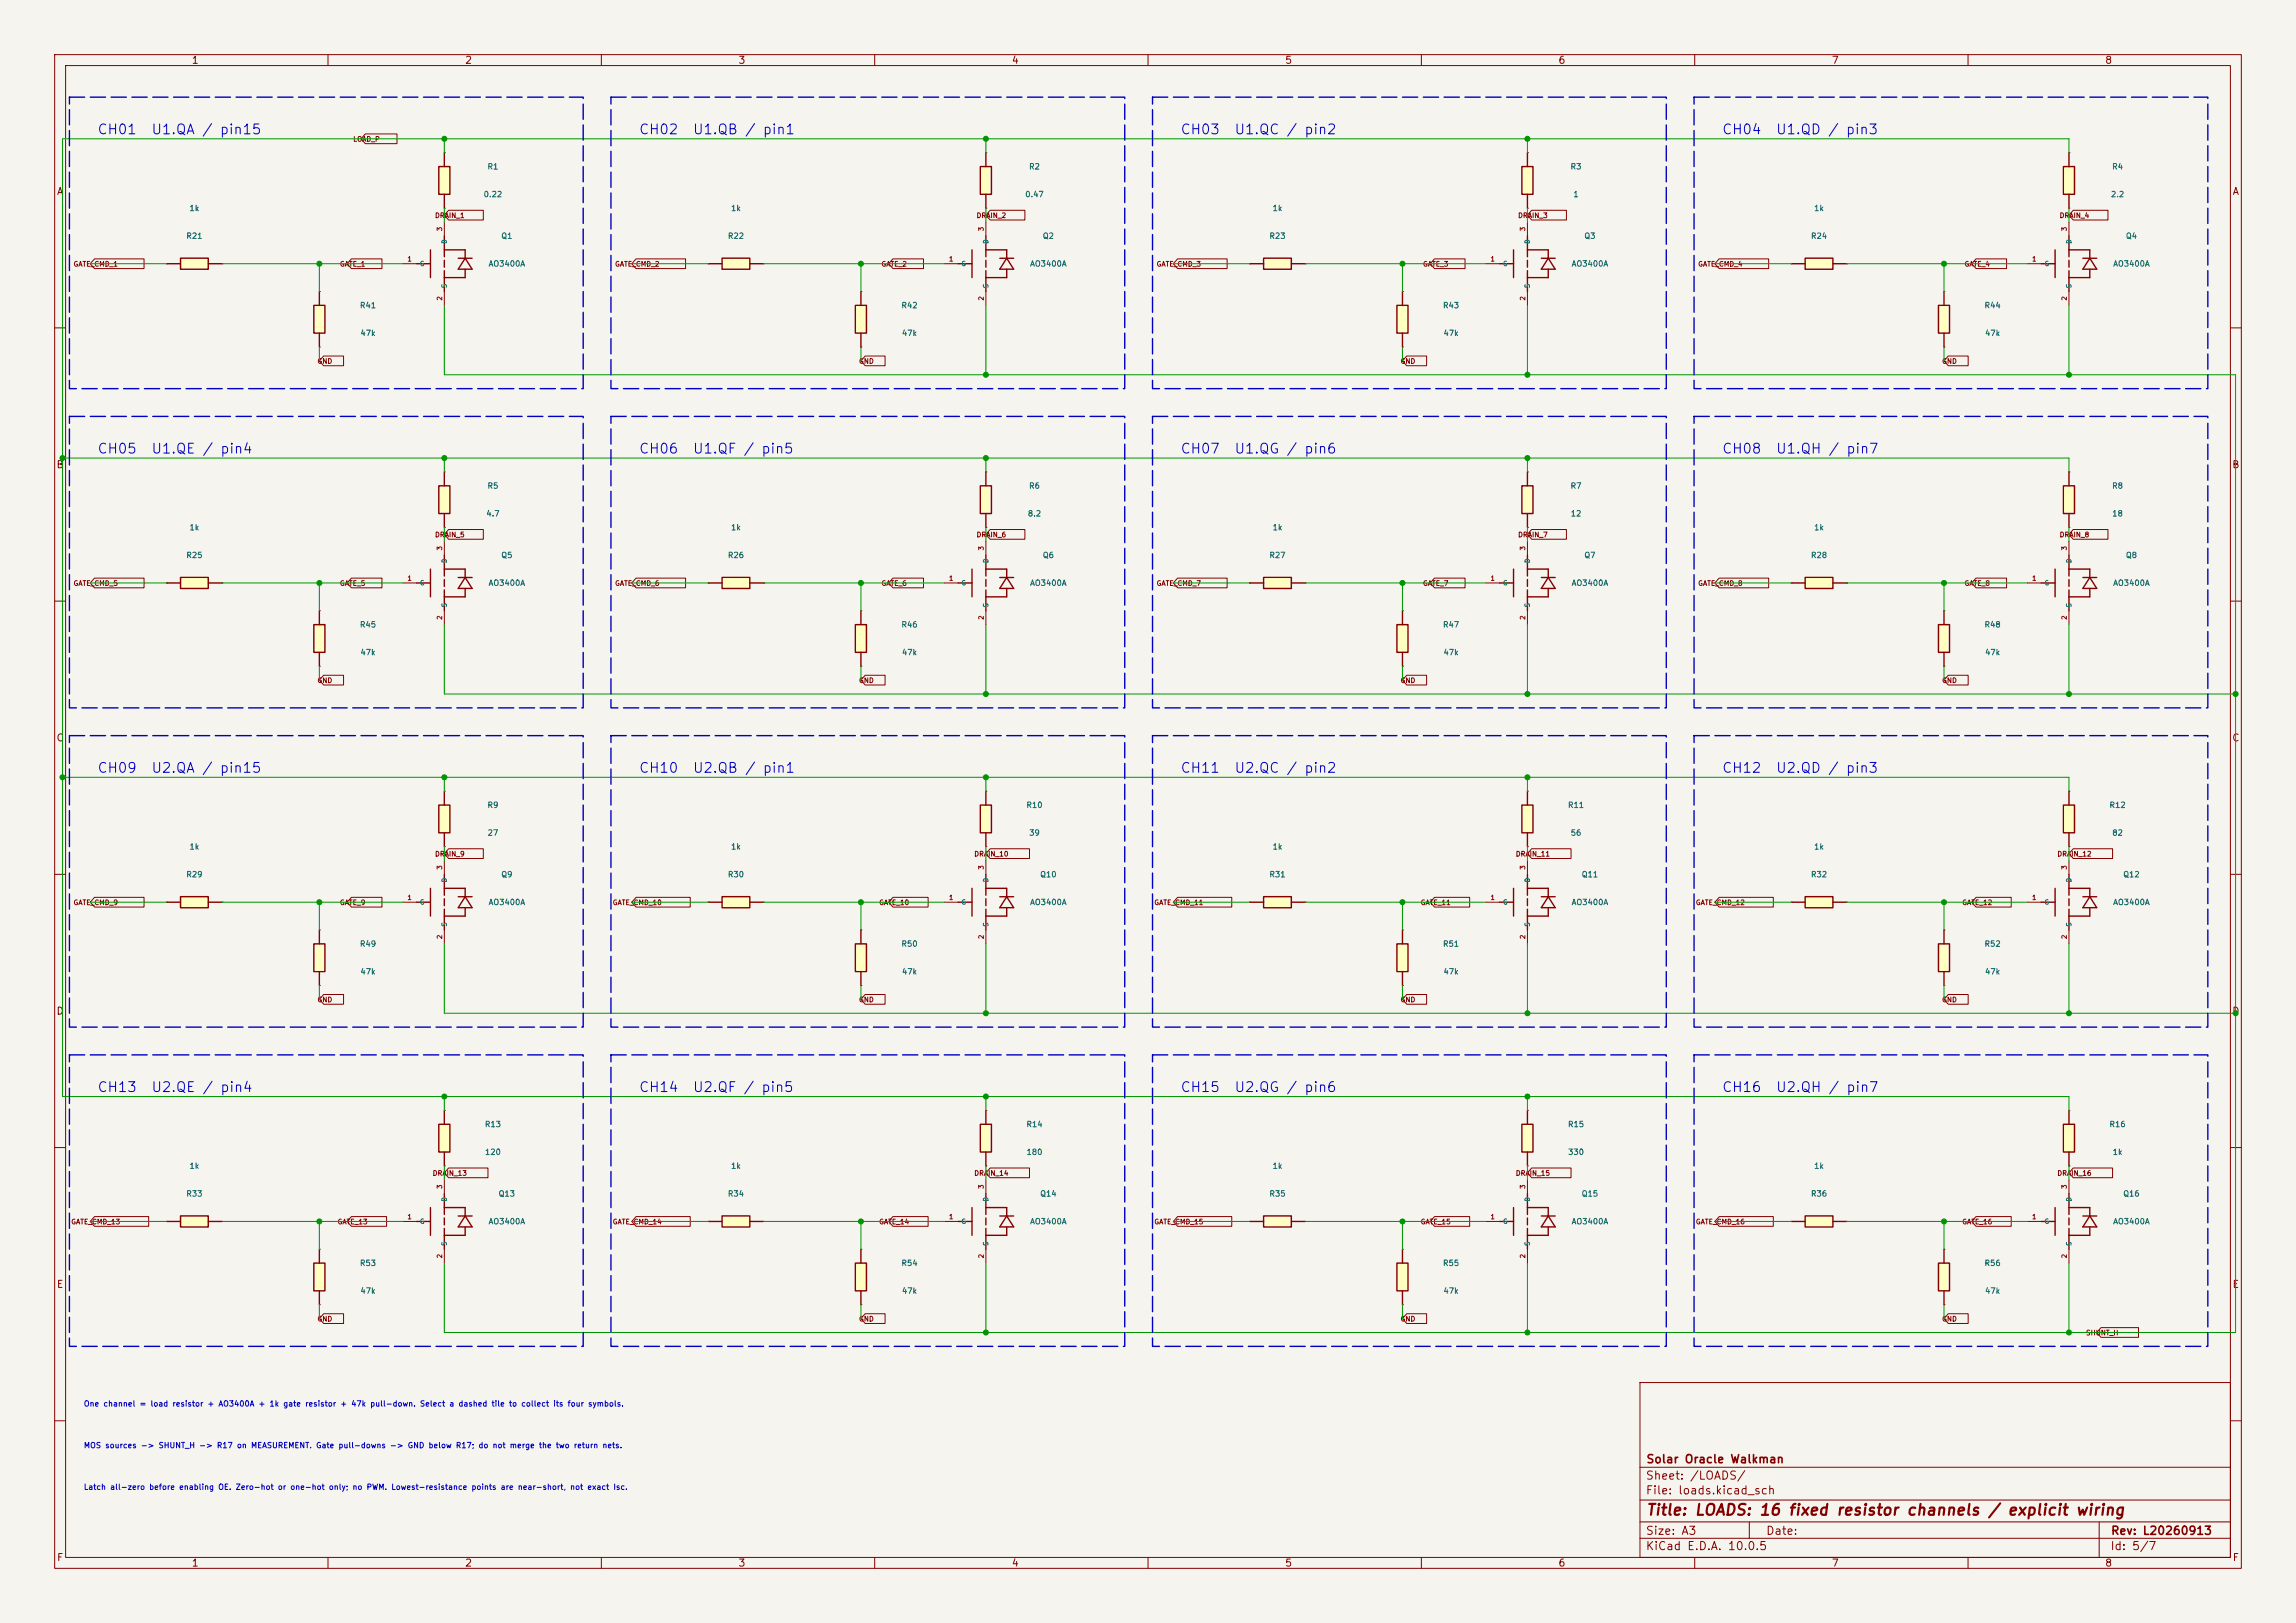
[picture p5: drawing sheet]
<svg xmlns="http://www.w3.org/2000/svg" width="420mm" height="297mm" viewBox="0 0 420 297" stroke-linecap="round" stroke-linejoin="round" font-family="sans-serif">
<defs><g id="words">
<text font-size="2" fill="#840000" x="301" y="277.8">Title: LOADS: 16 fixed resistor channels / explicit wiring</text>
<g font-size="1.8" fill="#0000c2">
<text x="17.7" y="25">CH01</text>
<text x="27.6" y="25">U1.QA / pin15</text>
<text x="116.8" y="25">CH02</text>
<text x="126.6" y="25">U1.QB / pin1</text>
<text x="215.8" y="25">CH03</text>
<text x="225.7" y="25">U1.QC / pin2</text>
<text x="314.9" y="25">CH04</text>
<text x="324.7" y="25">U1.QD / pin3</text>
<text x="17.7" y="83.5">CH05</text>
<text x="27.6" y="83.5">U1.QE / pin4</text>
<text x="116.8" y="83.5">CH06</text>
<text x="126.6" y="83.5">U1.QF / pin5</text>
<text x="215.8" y="83.5">CH07</text>
<text x="225.7" y="83.5">U1.QG / pin6</text>
<text x="314.9" y="83.5">CH08</text>
<text x="324.7" y="83.5">U1.QH / pin7</text>
<text x="17.7" y="141.9">CH09</text>
<text x="27.6" y="141.9">U2.QA / pin15</text>
<text x="116.8" y="141.9">CH10</text>
<text x="126.6" y="141.9">U2.QB / pin1</text>
<text x="215.8" y="141.9">CH11</text>
<text x="225.7" y="141.9">U2.QC / pin2</text>
<text x="314.9" y="141.9">CH12</text>
<text x="324.7" y="141.9">U2.QD / pin3</text>
<text x="17.7" y="200.3">CH13</text>
<text x="27.6" y="200.3">U2.QE / pin4</text>
<text x="116.8" y="200.3">CH14</text>
<text x="126.6" y="200.3">U2.QF / pin5</text>
<text x="215.8" y="200.3">CH15</text>
<text x="225.7" y="200.3">U2.QG / pin6</text>
<text x="314.9" y="200.3">CH16</text>
<text x="324.7" y="200.3">U2.QH / pin7</text>
</g>
<g font-size="1.5" fill="#840000">
<text x="301" y="268.1">Solar Oracle Walkman</text>
<text x="300.9" y="273.8">File: loads.kicad_sch</text>
<text x="300.9" y="271.1">Sheet: /LOADS/</text>
<text x="300.9" y="281.2">Size: A3</text>
<text x="322.9" y="281.2">Date:</text>
<text x="386" y="281.2">Rev: L20260913</text>
<text x="300.9" y="284">KiCad E.D.A. 10.0.5</text>
<text x="385.9" y="284">Id: 5/7</text>
</g>
<g font-size="1.3" fill="#840000">
<text x="35" y="12">1</text>
<text x="85" y="12">2</text>
<text x="135" y="12">3</text>
<text x="185" y="12">4</text>
<text x="235" y="12">5</text>
<text x="285" y="12">6</text>
<text x="335" y="12">7</text>
<text x="385" y="12">8</text>
<text x="10.3" y="36">A</text>
<text x="408.3" y="36">A</text>
<text x="10.2" y="86">B</text>
<text x="408.2" y="86">B</text>
<text x="10.2" y="136">C</text>
<text x="408.2" y="136">C</text>
<text x="10.2" y="186">D</text>
<text x="408.2" y="186">D</text>
<text x="10.3" y="236">E</text>
<text x="408.3" y="236">E</text>
<text x="10.3" y="286">F</text>
<text x="35" y="287">1</text>
<text x="85" y="287">2</text>
<text x="135" y="287">3</text>
<text x="185" y="287">4</text>
<text x="235" y="287">5</text>
<text x="285" y="287">6</text>
<text x="335" y="287">7</text>
<text x="385" y="287">8</text>
<text x="408.3" y="286">F</text>
</g>
<g font-size="1" fill="#006464">
<text x="89.1" y="31.2">R1</text>
<text x="188.1" y="31.2">R2</text>
<text x="287.2" y="31.2">R3</text>
<text x="386.3" y="31.2">R4</text>
<text x="34.6" y="38.9">1k</text>
<text x="88.4" y="36.3">0.22</text>
<text x="133.6" y="38.9">1k</text>
<text x="187.4" y="36.3">0.47</text>
<text x="232.7" y="38.9">1k</text>
<text x="287.7" y="36.3">1</text>
<text x="331.7" y="38.9">1k</text>
<text x="386" y="36.3">2.2</text>
<text x="34" y="43.9">R21</text>
<text x="91.6" y="43.9">Q1</text>
<text x="133" y="43.9">R22</text>
<text x="190.7" y="43.9">Q2</text>
<text x="232.1" y="43.9">R23</text>
<text x="289.7" y="43.9">Q3</text>
<text x="331.2" y="43.9">R24</text>
<text x="388.8" y="43.9">Q4</text>
<text x="89.3" y="49">AO3400A</text>
<text x="188.3" y="49">AO3400A</text>
<text x="287.4" y="49">AO3400A</text>
<text x="386.5" y="49">AO3400A</text>
<text x="65.7" y="56.6">R41</text>
<text x="164.8" y="56.6">R42</text>
<text x="263.9" y="56.6">R43</text>
<text x="362.9" y="56.6">R44</text>
<text x="65.8" y="61.7">47k</text>
<text x="164.9" y="61.7">47k</text>
<text x="263.9" y="61.7">47k</text>
<text x="363" y="61.7">47k</text>
<text x="89.1" y="89.7">R5</text>
<text x="188.1" y="89.7">R6</text>
<text x="287.2" y="89.7">R7</text>
<text x="386.3" y="89.7">R8</text>
<text x="88.9" y="94.7">4.7</text>
<text x="187.9" y="94.7">8.2</text>
<text x="287.2" y="94.7">12</text>
<text x="386.3" y="94.7">18</text>
<text x="34.6" y="97.3">1k</text>
<text x="133.6" y="97.3">1k</text>
<text x="232.7" y="97.3">1k</text>
<text x="331.7" y="97.3">1k</text>
<text x="34" y="102.4">R25</text>
<text x="89.3" y="107.4">AO3400A</text>
<text x="91.6" y="102.4">Q5</text>
<text x="133" y="102.4">R26</text>
<text x="188.3" y="107.4">AO3400A</text>
<text x="190.7" y="102.4">Q6</text>
<text x="232.1" y="102.4">R27</text>
<text x="287.4" y="107.4">AO3400A</text>
<text x="289.7" y="102.4">Q7</text>
<text x="331.2" y="102.4">R28</text>
<text x="386.5" y="107.4">AO3400A</text>
<text x="388.8" y="102.4">Q8</text>
<text x="65.7" y="115.1">R45</text>
<text x="164.8" y="115.1">R46</text>
<text x="263.9" y="115.1">R47</text>
<text x="362.9" y="115.1">R48</text>
<text x="65.8" y="120.1">47k</text>
<text x="164.9" y="120.1">47k</text>
<text x="263.9" y="120.1">47k</text>
<text x="363" y="120.1">47k</text>
<text x="89.1" y="148.1">R9</text>
<text x="187.7" y="148.1">R10</text>
<text x="286.7" y="148.1">R11</text>
<text x="385.8" y="148.1">R12</text>
<text x="34.6" y="155.7">1k</text>
<text x="89.1" y="153.2">27</text>
<text x="133.6" y="155.7">1k</text>
<text x="188.2" y="153.2">39</text>
<text x="232.7" y="155.7">1k</text>
<text x="287.2" y="153.2">56</text>
<text x="331.7" y="155.7">1k</text>
<text x="386.3" y="153.2">82</text>
<text x="34" y="160.8">R29</text>
<text x="91.6" y="160.8">Q9</text>
<text x="133" y="160.8">R30</text>
<text x="190.2" y="160.8">Q10</text>
<text x="232.1" y="160.8">R31</text>
<text x="289.2" y="160.8">Q11</text>
<text x="331.2" y="160.8">R32</text>
<text x="388.3" y="160.8">Q12</text>
<text x="89.3" y="165.9">AO3400A</text>
<text x="188.3" y="165.9">AO3400A</text>
<text x="287.4" y="165.9">AO3400A</text>
<text x="386.5" y="165.9">AO3400A</text>
<text x="65.7" y="173.5">R49</text>
<text x="164.8" y="173.5">R50</text>
<text x="263.9" y="173.5">R51</text>
<text x="362.9" y="173.5">R52</text>
<text x="65.8" y="178.6">47k</text>
<text x="164.9" y="178.6">47k</text>
<text x="263.9" y="178.6">47k</text>
<text x="363" y="178.6">47k</text>
<text x="88.6" y="206.5">R13</text>
<text x="187.7" y="206.5">R14</text>
<text x="286.7" y="206.5">R15</text>
<text x="385.8" y="206.5">R16</text>
<text x="34.6" y="214.1">1k</text>
<text x="88.6" y="211.6">120</text>
<text x="133.6" y="214.1">1k</text>
<text x="187.7" y="211.6">180</text>
<text x="232.7" y="214.1">1k</text>
<text x="286.7" y="211.6">330</text>
<text x="331.7" y="214.1">1k</text>
<text x="386.4" y="211.6">1k</text>
<text x="34" y="219.2">R33</text>
<text x="91.1" y="219.2">Q13</text>
<text x="133" y="219.2">R34</text>
<text x="190.2" y="219.2">Q14</text>
<text x="232.1" y="219.2">R35</text>
<text x="289.2" y="219.2">Q15</text>
<text x="331.2" y="219.2">R36</text>
<text x="388.3" y="219.2">Q16</text>
<text x="89.3" y="224.3">AO3400A</text>
<text x="188.3" y="224.3">AO3400A</text>
<text x="287.4" y="224.3">AO3400A</text>
<text x="386.5" y="224.3">AO3400A</text>
<text x="65.7" y="231.9">R53</text>
<text x="164.8" y="231.9">R54</text>
<text x="263.9" y="231.9">R55</text>
<text x="362.9" y="231.9">R56</text>
<text x="65.8" y="237">47k</text>
<text x="164.9" y="237">47k</text>
<text x="263.9" y="237">47k</text>
<text x="363" y="237">47k</text>
</g>
<g font-size="1" fill="#0000c2">
<text x="15.2" y="257.6">One channel = load resistor + AO3400A + 1k gate resistor + 47k pull-down. Select a dashed tile to collect its four symbols.</text>
<text x="15.2" y="265.3">MOS sources -&gt; SHUNT_H -&gt; R17 on MEASUREMENT. Gate pull-downs -&gt; GND below R17; do not merge the two return nets.</text>
<text x="15.2" y="272.9">Latch all-zero before enabling OE. Zero-hot or one-hot only; no PWM. Lowest-resistance points are near-short, not exact Isc.</text>
</g>
<g font-size=".9" fill="#840000">
<text x="64.5" y="26.1">LOAD_P</text>
<text x="79.5" y="40.1">DRAIN_1</text>
<text x="178.5" y="40.1">DRAIN_2</text>
<text x="277.6" y="40.1">DRAIN_3</text>
<text x="376.7" y="40.1">DRAIN_4</text>
<text x="13.4" y="49">GATE_CMD_1</text>
<text x="62.1" y="49">GATE_1</text>
<text x="112.4" y="49">GATE_CMD_2</text>
<text x="161.1" y="49">GATE_2</text>
<text x="211.5" y="49">GATE_CMD_3</text>
<text x="260.2" y="49">GATE_3</text>
<text x="310.5" y="49">GATE_CMD_4</text>
<text x="359.3" y="49">GATE_4</text>
<text x="58" y="66.8">GND</text>
<text x="157" y="66.8">GND</text>
<text x="256.1" y="66.8">GND</text>
<text x="355.2" y="66.8">GND</text>
<text x="79.5" y="98.5">DRAIN_5</text>
<text x="178.5" y="98.5">DRAIN_6</text>
<text x="277.6" y="98.5">DRAIN_7</text>
<text x="376.7" y="98.5">DRAIN_8</text>
<text x="13.4" y="107.4">GATE_CMD_5</text>
<text x="62.1" y="107.4">GATE_5</text>
<text x="112.4" y="107.4">GATE_CMD_6</text>
<text x="161.1" y="107.4">GATE_6</text>
<text x="211.5" y="107.4">GATE_CMD_7</text>
<text x="260.2" y="107.4">GATE_7</text>
<text x="310.5" y="107.4">GATE_CMD_8</text>
<text x="359.3" y="107.4">GATE_8</text>
<text x="58" y="125.2">GND</text>
<text x="157" y="125.2">GND</text>
<text x="256.1" y="125.2">GND</text>
<text x="355.2" y="125.2">GND</text>
<text x="79.5" y="156.9">DRAIN_9</text>
<text x="178.1" y="156.9">DRAIN_10</text>
<text x="277.2" y="156.9">DRAIN_11</text>
<text x="376.2" y="156.9">DRAIN_12</text>
<text x="13.4" y="165.8">GATE_CMD_9</text>
<text x="62.1" y="165.8">GATE_9</text>
<text x="112" y="165.8">GATE_CMD_10</text>
<text x="160.7" y="165.8">GATE_10</text>
<text x="211.1" y="165.8">GATE_CMD_11</text>
<text x="259.8" y="165.8">GATE_11</text>
<text x="310.1" y="165.8">GATE_CMD_12</text>
<text x="358.8" y="165.8">GATE_12</text>
<text x="58" y="183.6">GND</text>
<text x="157" y="183.6">GND</text>
<text x="256.1" y="183.6">GND</text>
<text x="355.2" y="183.6">GND</text>
<text x="79.1" y="215.4">DRAIN_13</text>
<text x="178.1" y="215.4">DRAIN_14</text>
<text x="277.2" y="215.4">DRAIN_15</text>
<text x="376.2" y="215.4">DRAIN_16</text>
<text x="12.9" y="224.3">GATE_CMD_13</text>
<text x="61.7" y="224.3">GATE_13</text>
<text x="112" y="224.3">GATE_CMD_14</text>
<text x="160.7" y="224.3">GATE_14</text>
<text x="211.1" y="224.3">GATE_CMD_15</text>
<text x="259.8" y="224.3">GATE_15</text>
<text x="310.1" y="224.3">GATE_CMD_16</text>
<text x="358.8" y="224.3">GATE_16</text>
<text x="58" y="242">GND</text>
<text x="157" y="242">GND</text>
<text x="256.1" y="242">GND</text>
<text x="355.2" y="242">GND</text>
<text x="381.5" y="244.6">SHUNT_H</text>
</g>
<g font-size=".9" fill="#a90000">
<text x="81.1" y="42.4" transform="rotate(-90 81.1 42.4)">3</text>
<text x="180.1" y="42.4" transform="rotate(-90 180.1 42.4)">3</text>
<text x="279.2" y="42.4" transform="rotate(-90 279.2 42.4)">3</text>
<text x="378.2" y="42.4" transform="rotate(-90 378.2 42.4)">3</text>
<text x="74.4" y="48">1</text>
<text x="173.5" y="48">1</text>
<text x="272.6" y="48">1</text>
<text x="371.6" y="48">1</text>
<text x="81.1" y="55.1" transform="rotate(-90 81.1 55.1)">2</text>
<text x="180.1" y="55.1" transform="rotate(-90 180.1 55.1)">2</text>
<text x="279.2" y="55.1" transform="rotate(-90 279.2 55.1)">2</text>
<text x="378.2" y="55.1" transform="rotate(-90 378.2 55.1)">2</text>
<text x="81.1" y="100.8" transform="rotate(-90 81.1 100.8)">3</text>
<text x="180.1" y="100.8" transform="rotate(-90 180.1 100.8)">3</text>
<text x="279.2" y="100.8" transform="rotate(-90 279.2 100.8)">3</text>
<text x="378.2" y="100.8" transform="rotate(-90 378.2 100.8)">3</text>
<text x="74.4" y="106.5">1</text>
<text x="173.5" y="106.5">1</text>
<text x="272.6" y="106.5">1</text>
<text x="371.6" y="106.5">1</text>
<text x="81.1" y="113.5" transform="rotate(-90 81.1 113.5)">2</text>
<text x="180.1" y="113.5" transform="rotate(-90 180.1 113.5)">2</text>
<text x="279.2" y="113.5" transform="rotate(-90 279.2 113.5)">2</text>
<text x="378.2" y="113.5" transform="rotate(-90 378.2 113.5)">2</text>
<text x="81.1" y="159.2" transform="rotate(-90 81.1 159.2)">3</text>
<text x="180.1" y="159.2" transform="rotate(-90 180.1 159.2)">3</text>
<text x="279.2" y="159.2" transform="rotate(-90 279.2 159.2)">3</text>
<text x="378.2" y="159.2" transform="rotate(-90 378.2 159.2)">3</text>
<text x="74.4" y="164.9">1</text>
<text x="173.5" y="164.9">1</text>
<text x="272.6" y="164.9">1</text>
<text x="371.6" y="164.9">1</text>
<text x="81.1" y="171.9" transform="rotate(-90 81.1 171.9)">2</text>
<text x="180.1" y="171.9" transform="rotate(-90 180.1 171.9)">2</text>
<text x="279.2" y="171.9" transform="rotate(-90 279.2 171.9)">2</text>
<text x="378.2" y="171.9" transform="rotate(-90 378.2 171.9)">2</text>
<text x="81.1" y="217.7" transform="rotate(-90 81.1 217.7)">3</text>
<text x="180.1" y="217.7" transform="rotate(-90 180.1 217.7)">3</text>
<text x="279.2" y="217.7" transform="rotate(-90 279.2 217.7)">3</text>
<text x="378.2" y="217.7" transform="rotate(-90 378.2 217.7)">3</text>
<text x="74.4" y="223.3">1</text>
<text x="173.5" y="223.3">1</text>
<text x="272.6" y="223.3">1</text>
<text x="371.6" y="223.3">1</text>
<text x="81.1" y="230.4" transform="rotate(-90 81.1 230.4)">2</text>
<text x="180.1" y="230.4" transform="rotate(-90 180.1 230.4)">2</text>
<text x="279.2" y="230.4" transform="rotate(-90 279.2 230.4)">2</text>
<text x="378.2" y="230.4" transform="rotate(-90 378.2 230.4)">2</text>
</g>
<g font-size=".9" fill="#006464">
<text x="81.9" y="44.7" transform="rotate(-90 81.9 44.7)">D</text>
<text x="181" y="44.7" transform="rotate(-90 181 44.7)">D</text>
<text x="280" y="44.7" transform="rotate(-90 280 44.7)">D</text>
<text x="379.1" y="44.7" transform="rotate(-90 379.1 44.7)">D</text>
<text x="76.7" y="48.9">G</text>
<text x="81.9" y="52.8" transform="rotate(-90 81.9 52.8)">S</text>
<text x="175.8" y="48.9">G</text>
<text x="181" y="52.8" transform="rotate(-90 181 52.8)">S</text>
<text x="274.8" y="48.9">G</text>
<text x="280" y="52.8" transform="rotate(-90 280 52.8)">S</text>
<text x="373.9" y="48.9">G</text>
<text x="379.1" y="52.8" transform="rotate(-90 379.1 52.8)">S</text>
<text x="76.7" y="107.3">G</text>
<text x="81.9" y="103.1" transform="rotate(-90 81.9 103.1)">D</text>
<text x="175.8" y="107.3">G</text>
<text x="181" y="103.1" transform="rotate(-90 181 103.1)">D</text>
<text x="274.8" y="107.3">G</text>
<text x="280" y="103.1" transform="rotate(-90 280 103.1)">D</text>
<text x="373.9" y="107.3">G</text>
<text x="379.1" y="103.1" transform="rotate(-90 379.1 103.1)">D</text>
<text x="81.9" y="111.2" transform="rotate(-90 81.9 111.2)">S</text>
<text x="181" y="111.2" transform="rotate(-90 181 111.2)">S</text>
<text x="280" y="111.2" transform="rotate(-90 280 111.2)">S</text>
<text x="379.1" y="111.2" transform="rotate(-90 379.1 111.2)">S</text>
<text x="81.9" y="161.6" transform="rotate(-90 81.9 161.6)">D</text>
<text x="181" y="161.6" transform="rotate(-90 181 161.6)">D</text>
<text x="280" y="161.6" transform="rotate(-90 280 161.6)">D</text>
<text x="379.1" y="161.6" transform="rotate(-90 379.1 161.6)">D</text>
<text x="76.7" y="165.7">G</text>
<text x="175.8" y="165.7">G</text>
<text x="274.8" y="165.7">G</text>
<text x="373.9" y="165.7">G</text>
<text x="81.9" y="169.7" transform="rotate(-90 81.9 169.7)">S</text>
<text x="181" y="169.7" transform="rotate(-90 181 169.7)">S</text>
<text x="280" y="169.7" transform="rotate(-90 280 169.7)">S</text>
<text x="379.1" y="169.7" transform="rotate(-90 379.1 169.7)">S</text>
<text x="81.9" y="220" transform="rotate(-90 81.9 220)">D</text>
<text x="181" y="220" transform="rotate(-90 181 220)">D</text>
<text x="280" y="220" transform="rotate(-90 280 220)">D</text>
<text x="379.1" y="220" transform="rotate(-90 379.1 220)">D</text>
<text x="76.7" y="224.2">G</text>
<text x="175.8" y="224.2">G</text>
<text x="274.8" y="224.2">G</text>
<text x="373.9" y="224.2">G</text>
<text x="81.9" y="228.1" transform="rotate(-90 81.9 228.1)">S</text>
<text x="181" y="228.1" transform="rotate(-90 181 228.1)">S</text>
<text x="280" y="228.1" transform="rotate(-90 280 228.1)">S</text>
<text x="379.1" y="228.1" transform="rotate(-90 379.1 228.1)">S</text>
</g>
</g></defs>
<path d="M0 0h420v297h-420z" fill="#f5f4ef" stroke="#f5f4ef" stroke-width=".18"/>
<g fill="none" stroke="#840000" stroke-width=".18">
<path d="M10 10h400v277h-400zM12 12h396v273h-396zM60 10v2M110 10v2M160 10v2M210 10v2M260 10v2M310 10v2M360 10v2M10 60h2M408 60h2M10 110h2"/>
<path d="M408 110h2M10 160h2M408 160h2M10 210h2M408 210h2M300 253h108v32h-108zM10 260h2M300 278.5h108M300 274.5h108M300 268.5h108M320 278.5v3M384 278.5v6.5"/>
<path d="M408 260h2M60 285v2M110 285v2M160 285v2M210 285v2M260 285v2M300 281.5h108M310 285v2M360 285v2"/>
</g>
<path d="M57.4 114.3h2v5.1h-2z" fill="#ffffc2"/>
<path d="M57.4 114.3h2v5.1h-2zM58.4 111.8v2.5M58.4 119.4v2.5" fill="none" stroke="#840000" stroke-width=".25"/>
<path d="M58.4 111.8h.1M58.4 121.9h.1" fill="none" stroke="#840000" stroke-width=".18"/>
<path d="M231.1 105.7h5.1v2h-5.1z" fill="#ffffc2"/>
<path d="M228.6 106.7h2.5M231.1 105.7h5.1v2h-5.1zM236.2 106.7h2.6" fill="none" stroke="#840000" stroke-width=".25"/>
<path d="M228.6 106.7h.1M238.8 106.7h.1" fill="none" stroke="#840000" stroke-width=".18"/>
<path d="M80.3 88.9h2v5.1h-2z" fill="#ffffc2"/>
<path d="M80.3 88.9h2v5.1h-2zM81.3 86.4v2.5M81.3 94v2.5" fill="none" stroke="#840000" stroke-width=".25"/>
<path d="M81.3 86.4h.1M81.3 96.5h.1" fill="none" stroke="#840000" stroke-width=".18"/>
<path d="M179.3 30.5h2.1v5.1h-2.1z" fill="#ffffc2"/>
<path d="M179.3 30.5h2.1v5.1h-2.1zM180.3 27.9v2.6M180.3 35.6v2.5M175.3 48.3h2.5M177.8 45.7v5.1M180.3 43.2v3.8M180.3 47.6v1.3M180.3 49.5v3.8M180.3 45.7h3.8v1.6M182.9 47.3h2.5M184.1 49.3v1.5h-3.8M184.1 47.3l1.3 2h-2.5z" fill="none" stroke="#840000" stroke-width=".25"/>
<path d="M180.3 27.9h.1M180.3 38.1h.1M172.7 48.3h2.6M180.3 40.6v2.6M180.3 53.3v2.6" fill="none" stroke="#840000" stroke-width=".18"/>
<path d="M156.5 55.9h2v5.1h-2z" fill="#ffffc2"/>
<path d="M156.5 55.9h2v5.1h-2zM157.5 53.3v2.6M157.5 61v2.5" fill="none" stroke="#840000" stroke-width=".25"/>
<path d="M157.5 53.3h.1M157.5 63.5h.1" fill="none" stroke="#840000" stroke-width=".18"/>
<path d="M132.1 47.2h5.1v2.1h-5.1z" fill="#ffffc2"/>
<path d="M129.5 48.3h2.6M132.1 47.2h5.1v2.1h-5.1zM137.2 48.3h2.5" fill="none" stroke="#840000" stroke-width=".25"/>
<path d="M129.5 48.3h.1M139.7 48.3h.1" fill="none" stroke="#840000" stroke-width=".18"/>
<path d="M255.5 114.3h2.1v5.1h-2.1z" fill="#ffffc2"/>
<path d="M255.5 114.3h2.1v5.1h-2.1zM256.5 111.8v2.5M256.5 119.4v2.5M274.3 106.7h2.6M276.9 104.1v5.1M279.4 101.6v3.8M279.4 106v1.3M279.4 108v3.8M279.4 104.1h3.8v1.6M281.9 105.7h2.6M283.2 107.7v1.5h-3.8M283.2 105.7l1.3 2h-2.6z" fill="none" stroke="#840000" stroke-width=".25"/>
<path d="M279.4 99.1v2.5M256.5 111.8h.1M271.8 106.7h2.5M279.4 111.8v2.5M256.5 121.9h.1" fill="none" stroke="#840000" stroke-width=".18"/>
<path d="M33 105.7h5.1v2h-5.1z" fill="#ffffc2"/>
<path d="M30.5 106.7h2.5M33 105.7h5.1v2h-5.1zM38.1 106.7h2.5M175.3 106.7h2.5M177.8 104.1v5.1M180.3 101.6v3.8M180.3 106v1.3M180.3 108v3.8M180.3 104.1h3.8v1.6M182.9 105.7h2.5M184.1 107.7v1.5h-3.8M184.1 105.7l1.3 2h-2.5z" fill="none" stroke="#840000" stroke-width=".25"/>
<path d="M180.3 99.1v2.5M30.5 106.7h.1M40.6 106.7h.1M172.7 106.7h2.6M180.3 111.8v2.5" fill="none" stroke="#840000" stroke-width=".18"/>
<path d="M179.3 88.9h2.1v5.1h-2.1z" fill="#ffffc2"/>
<path d="M179.3 88.9h2.1v5.1h-2.1zM180.3 86.4v2.5M180.3 94v2.5" fill="none" stroke="#840000" stroke-width=".25"/>
<path d="M180.3 86.4h.1M180.3 96.5h.1" fill="none" stroke="#840000" stroke-width=".18"/>
<path d="M132.1 105.7h5.1v2h-5.1z" fill="#ffffc2"/>
<path d="M129.5 106.7h2.6M132.1 105.7h5.1v2h-5.1zM137.2 106.7h2.5" fill="none" stroke="#840000" stroke-width=".25"/>
<path d="M129.5 106.7h.1M139.7 106.7h.1" fill="none" stroke="#840000" stroke-width=".18"/>
<path d="M156.5 114.3h2v5.1h-2z" fill="#ffffc2"/>
<path d="M156.5 114.3h2v5.1h-2zM157.5 111.8v2.5M157.5 119.4v2.5" fill="none" stroke="#840000" stroke-width=".25"/>
<path d="M157.5 111.8h.1M157.5 121.9h.1" fill="none" stroke="#840000" stroke-width=".18"/>
<path d="M80.3 30.5h2v5.1h-2z" fill="#ffffc2"/>
<path d="M80.3 30.5h2v5.1h-2zM81.3 27.9v2.6M81.3 35.6v2.5M76.2 48.3h2.5M78.7 45.7v5.1M81.3 43.2v3.8M81.3 47.6v1.3M81.3 49.5v3.8M81.3 45.7h3.8v1.6M83.8 47.3h2.6M85.1 49.3v1.5h-3.8M85.1 47.3l1.3 2h-2.6z" fill="none" stroke="#840000" stroke-width=".25"/>
<path d="M81.3 27.9h.1M81.3 38.1h.1M73.7 48.3h2.5M81.3 40.6v2.6M81.3 53.3v2.6" fill="none" stroke="#840000" stroke-width=".18"/>
<path d="M57.4 55.9h2v5.1h-2z" fill="#ffffc2"/>
<path d="M57.4 55.9h2v5.1h-2zM58.4 53.3v2.6M58.4 61v2.5" fill="none" stroke="#840000" stroke-width=".25"/>
<path d="M58.4 53.3h.1M58.4 63.5h.1" fill="none" stroke="#840000" stroke-width=".18"/>
<path d="M33 47.2h5.1v2.1h-5.1z" fill="#ffffc2"/>
<path d="M30.5 48.3h2.5M33 47.2h5.1v2.1h-5.1zM38.1 48.3h2.5" fill="none" stroke="#840000" stroke-width=".25"/>
<path d="M30.5 48.3h.1M40.6 48.3h.1" fill="none" stroke="#840000" stroke-width=".18"/>
<path d="M278.4 205.7h2v5.1h-2z" fill="#ffffc2"/>
<path d="M278.4 205.7h2v5.1h-2zM279.4 203.2v2.5M279.4 210.8v2.6M279.4 218.4v3.8M274.3 223.5h2.6M276.9 221v5.1M279.4 222.9v1.3M279.4 224.8v3.8M279.4 221h3.8v1.5M281.9 222.5h2.6M283.2 224.5v1.6h-3.8M283.2 222.5l1.3 2h-2.6z" fill="none" stroke="#840000" stroke-width=".25"/>
<path d="M279.4 203.2h.1M279.4 213.4h.1M279.4 215.9v2.5M271.8 223.5h2.5M279.4 228.6v2.5" fill="none" stroke="#840000" stroke-width=".18"/>
<path d="M255.5 55.9h2.1v5.1h-2.1z" fill="#ffffc2"/>
<path d="M255.5 55.9h2.1v5.1h-2.1zM256.5 53.3v2.6M256.5 61v2.5" fill="none" stroke="#840000" stroke-width=".25"/>
<path d="M256.5 53.3h.1M256.5 63.5h.1" fill="none" stroke="#840000" stroke-width=".18"/>
<path d="M231.1 47.2h5.1v2.1h-5.1z" fill="#ffffc2"/>
<path d="M228.6 48.3h2.5M231.1 47.2h5.1v2.1h-5.1zM236.2 48.3h2.6" fill="none" stroke="#840000" stroke-width=".25"/>
<path d="M228.6 48.3h.1M238.8 48.3h.1" fill="none" stroke="#840000" stroke-width=".18"/>
<path d="M57.4 231.1h2v5.1h-2z" fill="#ffffc2"/>
<path d="M57.4 231.1h2v5.1h-2zM58.4 228.6v2.5M58.4 236.2v2.6" fill="none" stroke="#840000" stroke-width=".25"/>
<path d="M58.4 228.6h.1M58.4 238.8h.1" fill="none" stroke="#840000" stroke-width=".18"/>
<path d="M278.4 88.9h2v5.1h-2z" fill="#ffffc2"/>
<path d="M278.4 88.9h2v5.1h-2zM279.4 86.4v2.5M279.4 94v2.5" fill="none" stroke="#840000" stroke-width=".25"/>
<path d="M279.4 86.4h.1M279.4 96.5h.1" fill="none" stroke="#840000" stroke-width=".18"/>
<path d="M57.4 172.7h2v5.1h-2z" fill="#ffffc2"/>
<path d="M274.3 48.3h2.6M276.9 45.7v5.1M279.4 43.2v3.8M279.4 47.6v1.3M279.4 49.5v3.8M279.4 45.7h3.8v1.6M281.9 47.3h2.6M283.2 49.3v1.5h-3.8M283.2 47.3l1.3 2h-2.6zM57.4 172.7h2v5.1h-2zM58.4 170.2v2.5M58.4 177.8v2.5" fill="none" stroke="#840000" stroke-width=".25"/>
<path d="M271.8 48.3h2.5M279.4 40.6v2.6M279.4 53.3v2.6M58.4 170.2h.1M58.4 180.3h.1" fill="none" stroke="#840000" stroke-width=".18"/>
<path d="M278.4 30.5h2v5.1h-2z" fill="#ffffc2"/>
<path d="M278.4 30.5h2v5.1h-2zM279.4 27.9v2.6M279.4 35.6v2.5" fill="none" stroke="#840000" stroke-width=".25"/>
<path d="M279.4 27.9h.1M279.4 38.1h.1" fill="none" stroke="#840000" stroke-width=".18"/>
<path d="M80.3 147.3h2v5.1h-2z" fill="#ffffc2"/>
<path d="M80.3 147.3h2v5.1h-2zM81.3 144.8v2.5M81.3 152.4v2.5M76.2 165.1h2.5M78.7 162.6v5M81.3 160v3.8M81.3 164.5v1.2M81.3 166.4v3.8M81.3 162.6h3.8v1.5M83.8 164.1h2.6M85.1 166.1v1.5h-3.8M85.1 164.1l1.3 2h-2.6z" fill="none" stroke="#840000" stroke-width=".25"/>
<path d="M81.3 144.8h.1M81.3 154.9h.1M81.3 157.5v2.5M73.7 165.1h2.5M81.3 170.2v2.5" fill="none" stroke="#840000" stroke-width=".18"/>
<path d="M33 164.1h5.1v2h-5.1z" fill="#ffffc2"/>
<path d="M30.5 165.1h2.5M33 164.1h5.1v2h-5.1zM38.1 165.1h2.5" fill="none" stroke="#840000" stroke-width=".25"/>
<path d="M30.5 165.1h.1M40.6 165.1h.1" fill="none" stroke="#840000" stroke-width=".18"/>
<path d="M354.6 231.1h2v5.1h-2z" fill="#ffffc2"/>
<path d="M354.6 231.1h2v5.1h-2zM355.6 228.6v2.5M355.6 236.2v2.6" fill="none" stroke="#840000" stroke-width=".25"/>
<path d="M355.6 228.6h.1M355.6 238.8h.1" fill="none" stroke="#840000" stroke-width=".18"/>
<path d="M231.1 222.5h5.1v2h-5.1z" fill="#ffffc2"/>
<path d="M228.6 223.5h2.5M231.1 222.5h5.1v2h-5.1zM236.2 223.5h2.6" fill="none" stroke="#840000" stroke-width=".25"/>
<path d="M228.6 223.5h.1M238.8 223.5h.1" fill="none" stroke="#840000" stroke-width=".18"/>
<path d="M255.5 231.1h2.1v5.1h-2.1z" fill="#ffffc2"/>
<path d="M255.5 231.1h2.1v5.1h-2.1zM256.5 228.6v2.5M256.5 236.2v2.6" fill="none" stroke="#840000" stroke-width=".25"/>
<path d="M256.5 228.6h.1M256.5 238.8h.1" fill="none" stroke="#840000" stroke-width=".18"/>
<path d="M255.5 172.7h2.1v5.1h-2.1z" fill="#ffffc2"/>
<path d="M255.5 172.7h2.1v5.1h-2.1zM256.5 170.2v2.5M256.5 177.8v2.5M274.3 165.1h2.6M276.9 162.6v5M279.4 160v3.8M279.4 164.5v1.2M279.4 166.4v3.8M279.4 162.6h3.8v1.5M281.9 164.1h2.6M283.2 166.1v1.5h-3.8M283.2 164.1l1.3 2h-2.6z" fill="none" stroke="#840000" stroke-width=".25"/>
<path d="M279.4 157.5v2.5M256.5 170.2h.1M271.8 165.1h2.5M279.4 170.2v2.5M256.5 180.3h.1" fill="none" stroke="#840000" stroke-width=".18"/>
<path d="M330.2 222.5h5.1v2h-5.1z" fill="#ffffc2"/>
<path d="M327.7 223.5h2.5M330.2 222.5h5.1v2h-5.1zM335.3 223.5h2.5" fill="none" stroke="#840000" stroke-width=".25"/>
<path d="M327.7 223.5h.1M337.8 223.5h.1" fill="none" stroke="#840000" stroke-width=".18"/>
<path d="M231.1 164.1h5.1v2h-5.1z" fill="#ffffc2"/>
<path d="M228.6 165.1h2.5M231.1 164.1h5.1v2h-5.1zM236.2 165.1h2.6M378.5 218.4v3.8M373.4 223.5h2.5M375.9 221v5.1M378.5 222.9v1.3M378.5 224.8v3.8M378.5 221h3.8v1.5M381 222.5h2.5M382.3 224.5v1.6h-3.8M382.3 222.5l1.2 2h-2.5z" fill="none" stroke="#840000" stroke-width=".25"/>
<path d="M228.6 165.1h.1M238.8 165.1h.1M378.5 215.9v2.5M370.8 223.5h2.6M378.5 228.6v2.5" fill="none" stroke="#840000" stroke-width=".18"/>
<path d="M278.4 147.3h2v5.1h-2z" fill="#ffffc2"/>
<path d="M278.4 147.3h2v5.1h-2zM279.4 144.8v2.5M279.4 152.4v2.5M175.3 165.1h2.5M177.8 162.6v5M180.3 160v3.8M180.3 164.5v1.2M180.3 166.4v3.8M180.3 162.6h3.8v1.5M182.9 164.1h2.5M184.1 166.1v1.5h-3.8M184.1 164.1l1.3 2h-2.5z" fill="none" stroke="#840000" stroke-width=".25"/>
<path d="M180.3 157.5v2.5M279.4 144.8h.1M279.4 154.9h.1M172.7 165.1h2.6M180.3 170.2v2.5" fill="none" stroke="#840000" stroke-width=".18"/>
<path d="M179.3 147.3h2.1v5.1h-2.1z" fill="#ffffc2"/>
<path d="M179.3 147.3h2.1v5.1h-2.1zM180.3 144.8v2.5M180.3 152.4v2.5" fill="none" stroke="#840000" stroke-width=".25"/>
<path d="M180.3 144.8h.1M180.3 154.9h.1" fill="none" stroke="#840000" stroke-width=".18"/>
<path d="M377.4 205.7h2.1v5.1h-2.1z" fill="#ffffc2"/>
<path d="M373.4 165.1h2.5M375.9 162.6v5M378.5 160v3.8M378.5 164.5v1.2M378.5 166.4v3.8M378.5 162.6h3.8v1.5M381 164.1h2.5M382.3 166.1v1.5h-3.8M382.3 164.1l1.2 2h-2.5zM377.4 205.7h2.1v5.1h-2.1zM378.5 203.2v2.5M378.5 210.8v2.6" fill="none" stroke="#840000" stroke-width=".25"/>
<path d="M378.5 157.5v2.5M370.8 165.1h2.6M378.5 170.2v2.5M378.5 203.2h.1M378.5 213.4h.1" fill="none" stroke="#840000" stroke-width=".18"/>
<path d="M330.2 164.1h5.1v2h-5.1z" fill="#ffffc2"/>
<path d="M327.7 165.1h2.5M330.2 164.1h5.1v2h-5.1zM335.3 165.1h2.5" fill="none" stroke="#840000" stroke-width=".25"/>
<path d="M327.7 165.1h.1M337.8 165.1h.1" fill="none" stroke="#840000" stroke-width=".18"/>
<path d="M132.1 222.5h5.1v2h-5.1z" fill="#ffffc2"/>
<path d="M129.5 223.5h2.6M132.1 222.5h5.1v2h-5.1zM137.2 223.5h2.5" fill="none" stroke="#840000" stroke-width=".25"/>
<path d="M129.5 223.5h.1M139.7 223.5h.1" fill="none" stroke="#840000" stroke-width=".18"/>
<path d="M156.5 231.1h2v5.1h-2z" fill="#ffffc2"/>
<path d="M180.3 218.4v3.8M156.5 231.1h2v5.1h-2zM157.5 228.6v2.5M157.5 236.2v2.6M175.3 223.5h2.5M177.8 221v5.1M180.3 222.9v1.3M180.3 224.8v3.8M180.3 221h3.8v1.5M182.9 222.5h2.5M184.1 224.5v1.6h-3.8M184.1 222.5l1.3 2h-2.5z" fill="none" stroke="#840000" stroke-width=".25"/>
<path d="M180.3 215.9v2.5M157.5 228.6h.1M157.5 238.8h.1M172.7 223.5h2.6M180.3 228.6v2.5" fill="none" stroke="#840000" stroke-width=".18"/>
<path d="M179.3 205.7h2.1v5.1h-2.1z" fill="#ffffc2"/>
<path d="M179.3 205.7h2.1v5.1h-2.1zM180.3 203.2v2.5M180.3 210.8v2.6" fill="none" stroke="#840000" stroke-width=".25"/>
<path d="M180.3 203.2h.1M180.3 213.4h.1" fill="none" stroke="#840000" stroke-width=".18"/>
<path d="M330.2 105.7h5.1v2h-5.1z" fill="#ffffc2"/>
<path d="M327.7 106.7h2.5M330.2 105.7h5.1v2h-5.1zM335.3 106.7h2.5" fill="none" stroke="#840000" stroke-width=".25"/>
<path d="M327.7 106.7h.1M337.8 106.7h.1" fill="none" stroke="#840000" stroke-width=".18"/>
<path d="M354.6 114.3h2v5.1h-2z" fill="#ffffc2"/>
<path d="M354.6 114.3h2v5.1h-2zM355.6 111.8v2.5M355.6 119.4v2.5" fill="none" stroke="#840000" stroke-width=".25"/>
<path d="M355.6 111.8h.1M355.6 121.9h.1" fill="none" stroke="#840000" stroke-width=".18"/>
<path d="M354.6 172.7h2v5.1h-2z" fill="#ffffc2"/>
<path d="M354.6 172.7h2v5.1h-2zM355.6 170.2v2.5M355.6 177.8v2.5" fill="none" stroke="#840000" stroke-width=".25"/>
<path d="M355.6 170.2h.1M355.6 180.3h.1" fill="none" stroke="#840000" stroke-width=".18"/>
<path d="M377.4 147.3h2.1v5.1h-2.1z" fill="#ffffc2"/>
<path d="M377.4 147.3h2.1v5.1h-2.1zM378.5 144.8v2.5M378.5 152.4v2.5" fill="none" stroke="#840000" stroke-width=".25"/>
<path d="M378.5 144.8h.1M378.5 154.9h.1" fill="none" stroke="#840000" stroke-width=".18"/>
<path d="M33 222.5h5.1v2h-5.1z" fill="#ffffc2"/>
<g fill="none" stroke="#840000" stroke-width=".25">
<path d="M373.4 106.7h2.5M375.9 104.1v5.1M378.5 101.6v3.8M378.5 106v1.3M378.5 108v3.8M378.5 104.1h3.8v1.6M381 105.7h2.5M382.3 107.7v1.5h-3.8M382.3 105.7l1.2 2h-2.5zM81.3 218.4v3.8M30.5 223.5h2.5M33 222.5h5.1v2h-5.1z"/>
<path d="M38.1 223.5h2.5M76.2 223.5h2.5M78.7 221v5.1M81.3 222.9v1.3M81.3 224.8v3.8M81.3 221h3.8v1.5M83.8 222.5h2.6M85.1 224.5v1.6h-3.8M85.1 222.5l1.3 2h-2.6z"/>
</g>
<path d="M378.5 99.1v2.5M370.8 106.7h2.6M378.5 111.8v2.5M81.3 215.9v2.5M30.5 223.5h.1M40.6 223.5h.1M73.7 223.5h2.5M81.3 228.6v2.5" fill="none" stroke="#840000" stroke-width=".18"/>
<path d="M80.3 205.7h2v5.1h-2z" fill="#ffffc2"/>
<path d="M80.3 205.7h2v5.1h-2zM81.3 203.2v2.5M81.3 210.8v2.6" fill="none" stroke="#840000" stroke-width=".25"/>
<path d="M81.3 203.2h.1M81.3 213.4h.1" fill="none" stroke="#840000" stroke-width=".18"/>
<path d="M354.6 55.9h2v5.1h-2z" fill="#ffffc2"/>
<path d="M354.6 55.9h2v5.1h-2zM355.6 53.3v2.6M373.4 48.3h2.5M375.9 45.7v5.1M378.5 43.2v3.8M378.5 47.6v1.3M378.5 49.5v3.8M378.5 45.7h3.8v1.6M381 47.3h2.5M382.3 49.3v1.5h-3.8M382.3 47.3l1.2 2h-2.5zM355.6 61v2.5" fill="none" stroke="#840000" stroke-width=".25"/>
<path d="M355.6 53.3h.1M370.8 48.3h2.6M378.5 40.6v2.6M378.5 53.3v2.6M355.6 63.5h.1" fill="none" stroke="#840000" stroke-width=".18"/>
<path d="M377.4 88.9h2.1v5.1h-2.1z" fill="#ffffc2"/>
<path d="M377.4 88.9h2.1v5.1h-2.1zM378.5 86.4v2.5M378.5 94v2.5" fill="none" stroke="#840000" stroke-width=".25"/>
<path d="M378.5 86.4h.1M378.5 96.5h.1" fill="none" stroke="#840000" stroke-width=".18"/>
<path d="M132.1 164.1h5.1v2h-5.1z" fill="#ffffc2"/>
<path d="M129.5 165.1h2.6M132.1 164.1h5.1v2h-5.1zM137.2 165.1h2.5" fill="none" stroke="#840000" stroke-width=".25"/>
<path d="M129.5 165.1h.1M139.7 165.1h.1" fill="none" stroke="#840000" stroke-width=".18"/>
<path d="M377.4 30.5h2.1v5.1h-2.1z" fill="#ffffc2"/>
<path d="M377.4 30.5h2.1v5.1h-2.1zM378.5 27.9v2.6M378.5 35.6v2.5" fill="none" stroke="#840000" stroke-width=".25"/>
<path d="M378.5 27.9h.1M378.5 38.1h.1" fill="none" stroke="#840000" stroke-width=".18"/>
<path d="M156.5 172.7h2v5.1h-2z" fill="#ffffc2"/>
<path d="M156.5 172.7h2v5.1h-2zM157.5 170.2v2.5M157.5 177.8v2.5" fill="none" stroke="#840000" stroke-width=".25"/>
<path d="M157.5 170.2h.1M157.5 180.3h.1" fill="none" stroke="#840000" stroke-width=".18"/>
<path d="M330.2 47.2h5.1v2.1h-5.1z" fill="#ffffc2"/>
<path d="M327.7 48.3h2.5M330.2 47.2h5.1v2.1h-5.1zM335.3 48.3h2.5M76.2 106.7h2.5M78.7 104.1v5.1M81.3 101.6v3.8M81.3 106v1.3M81.3 108v3.8M81.3 104.1h3.8v1.6M83.8 105.7h2.6M85.1 107.7v1.5h-3.8M85.1 105.7l1.3 2h-2.6z" fill="none" stroke="#840000" stroke-width=".25"/>
<g fill="none" stroke="#840000" stroke-width=".18">
<path d="M66.8 24.5h5.8v1.8h-5.8l-.8-.9zM82.1 38.5h6.3v1.8h-6.3l-.8-.9zM181.1 38.5h6.4v1.8h-6.4l-.8-.9zM280.2 38.5h6.3v1.8h-6.3l-.8-.9zM379.2 38.5h6.4v1.8h-6.4l-.7-.9zM17.3 47.4h9v1.7h-9l-.8-.8zM64.3 47.4h5.6v1.7h-5.6l-.8-.8zM116.3 47.4h9.1v1.7h-9.1l-.7-.8zM163.3 47.4h5.6v1.7h-5.6l-.7-.8zM215.4 47.4h9.1v1.7h-9.1l-.8-.8zM262.4 47.4h5.6v1.7h-5.6l-.8-.8zM314.5 47.4h9v1.7h-9l-.8-.8z"/>
<path d="M327.7 48.3h.1M337.8 48.3h.1M361.5 47.4h5.5v1.7h-5.5l-.8-.8zM59.2 65.2h3.6v1.7h-3.6l-.8-.9zM158.3 65.2h3.6v1.7h-3.6l-.8-.9zM257.3 65.2h3.7v1.7h-3.7l-.8-.9zM356.4 65.2h3.6v1.7h-3.6l-.8-.9zM81.3 99.1v2.5M82.1 96.9h6.3v1.8h-6.3l-.8-.9zM181.1 96.9h6.4v1.8h-6.4l-.8-.9zM280.2 96.9h6.3v1.8h-6.3l-.8-.9zM379.2 96.9h6.4v1.8h-6.4l-.7-.9z"/>
<path d="M17.3 105.8h9v1.8h-9l-.8-.9zM64.3 105.8h5.6v1.8h-5.6l-.8-.9zM73.7 106.7h2.5M81.3 111.8v2.5M116.3 105.8h9.1v1.8h-9.1l-.7-.9zM163.3 105.8h5.6v1.8h-5.6l-.7-.9zM215.4 105.8h9.1v1.8h-9.1l-.8-.9zM262.4 105.8h5.6v1.8h-5.6l-.8-.9zM314.5 105.8h9v1.8h-9l-.8-.9zM361.5 105.8h5.5v1.8h-5.5l-.8-.9zM59.2 123.6h3.6v1.7h-3.6l-.8-.8zM158.3 123.6h3.6v1.7h-3.6l-.8-.8z"/>
<path d="M257.3 123.6h3.7v1.7h-3.7l-.8-.8zM356.4 123.6h3.6v1.7h-3.6l-.8-.8zM82.1 155.3h6.3v1.8h-6.3l-.8-.9zM181.1 155.3h7.2v1.8h-7.2l-.8-.9zM280.2 155.3h7.2v1.8h-7.2l-.8-.9zM379.2 155.3h7.2v1.8h-7.2l-.7-.9zM17.3 164.2h9v1.8h-9l-.8-.9zM64.3 164.2h5.6v1.8h-5.6l-.8-.9zM116.3 164.2h10v1.8h-10l-.7-.9zM163.3 164.2h6.5v1.8h-6.5l-.7-.9zM215.4 164.2h9.9v1.8h-9.9l-.8-.9zM262.4 164.2h6.4v1.8h-6.4l-.8-.9z"/>
<path d="M314.5 164.2h9.9v1.8h-9.9l-.8-.9zM361.5 164.2h6.4v1.8h-6.4l-.8-.9zM59.2 182h3.6v1.8h-3.6l-.8-.9zM158.3 182h3.6v1.8h-3.6l-.8-.9zM257.3 182h3.7v1.8h-3.7l-.8-.9zM356.4 182h3.6v1.8h-3.6l-.8-.9zM82.1 213.7h7.2v1.8h-7.2l-.8-.9zM181.1 213.7h7.2v1.8h-7.2l-.8-.9zM280.2 213.7h7.2v1.8h-7.2l-.8-.9zM379.2 213.7h7.2v1.8h-7.2l-.7-.9zM17.3 222.6h9.9v1.8h-9.9l-.8-.9zM64.3 222.6h6.4v1.8h-6.4l-.8-.9z"/>
<path d="M116.3 222.6h10v1.8h-10l-.7-.9zM163.3 222.6h6.5v1.8h-6.5l-.7-.9zM215.4 222.6h9.9v1.8h-9.9l-.8-.9zM262.4 222.6h6.4v1.8h-6.4l-.8-.9zM314.5 222.6h9.9v1.8h-9.9l-.8-.9zM361.5 222.6h6.4v1.8h-6.4l-.8-.9zM59.2 240.4h3.6v1.8h-3.6l-.8-.9zM158.3 240.4h3.6v1.8h-3.6l-.8-.9zM257.3 240.4h3.7v1.8h-3.7l-.8-.9zM356.4 240.4h3.6v1.8h-3.6l-.8-.9zM384.3 243h6.9v1.7h-6.9l-.8-.9z"/>
</g>
<g fill="none" stroke="#009600" stroke-width=".18">
<path d="M81.3 25.4v2.5M81.3 38.1v2.5M180.3 25.4v2.5M180.3 38.1v2.5M279.4 25.4v2.5M279.4 38.1v2.5M378.5 27.9v-2.5h-367.1v175.3h367.1v2.5M378.5 38.1v2.5M16.5 48.3h14M40.6 48.3h33.1M58.4 48.3v5M81.3 55.9v12.7h327.6v175.2h-327.6v-12.7"/>
<path d="M115.6 48.3h13.9M139.7 48.3h33M157.5 48.3v5M180.3 55.9v12.7M214.6 48.3h14M238.8 48.3h33M256.5 48.3v5M279.4 55.9v12.7M313.7 48.3h14M337.8 48.3h33M355.6 48.3v5M378.5 55.9v12.7"/>
<path d="M58.4 63.5v2.5M157.5 63.5v2.5M256.5 63.5v2.5M355.6 63.5v2.5M11.4 83.8h367.1v2.6M81.3 83.8v2.6M81.3 96.5v2.6M180.3 83.8v2.6M180.3 96.5v2.6M279.4 83.8v2.6M279.4 96.5v2.6M378.5 96.5v2.6"/>
<path d="M16.5 106.7h14M40.6 106.7h33.1M58.4 106.7v5.1M81.3 114.3v12.7h327.6M115.6 106.7h13.9M139.7 106.7h33M157.5 106.7v5.1M180.3 114.3v12.7M214.6 106.7h14M238.8 106.7h33M256.5 106.7v5.1M279.4 114.3v12.7"/>
<path d="M313.7 106.7h14M337.8 106.7h33M355.6 106.7v5.1M378.5 114.3v12.7M58.4 121.9v2.6M157.5 121.9v2.6M256.5 121.9v2.6M355.6 121.9v2.6M11.4 142.2h367.1v2.6M81.3 142.2v2.6M81.3 154.9v2.6M180.3 142.2v2.6"/>
<path d="M180.3 154.9v2.6M279.4 142.2v2.6M279.4 154.9v2.6M378.5 154.9v2.6M16.5 165.1h14M40.6 165.1h33.1M58.4 165.1v5.1M81.3 172.7v12.7h327.6M115.6 165.1h13.9M139.7 165.1h33M157.5 165.1v5.1M180.3 172.7v12.7"/>
<path d="M214.6 165.1h14M238.8 165.1h33M256.5 165.1v5.1M279.4 172.7v12.7M313.7 165.1h14M337.8 165.1h33M355.6 165.1v5.1M378.5 172.7v12.7M58.4 180.3v2.6M157.5 180.3v2.6M256.5 180.3v2.6M355.6 180.3v2.6"/>
<path d="M81.3 200.7v2.5M81.3 213.4v2.5M180.3 200.7v2.5M180.3 213.4v2.5M279.4 200.7v2.5M279.4 213.4v2.5M378.5 213.4v2.5M16.5 223.5h14M40.6 223.5h33.1M58.4 223.5v5.1M58.4 238.8v2.5M115.6 223.5h13.9"/>
<path d="M139.7 223.5h33M157.5 223.5v5.1M157.5 238.8v2.5M180.3 231.1v12.7M214.6 223.5h14M238.8 223.5h33M256.5 223.5v5.1M256.5 238.8v2.5M279.4 231.1v12.7M313.7 223.5h14M337.8 223.5h33M355.6 223.5v5.1"/>
<path d="M355.6 238.8v2.5M378.5 231.1v12.7"/>
</g>
<g fill="none" stroke="#0000c2" stroke-width=".25" stroke-dasharray="2.8 1">
<path d="M12.7 17.8h94v53.3h-94v-53.3M111.8 17.8h93.9v53.3h-93.9v-53.3M210.8 17.8h94v53.3h-94v-53.3M309.9 17.8h94v53.3h-94v-53.3M12.7 76.2h94v53.3h-94v-53.3M111.8 76.2h93.9v53.3h-93.9v-53.3M210.8 76.2h94v53.3h-94v-53.3M309.9 76.2h94v53.3h-94v-53.3M12.7 134.6h94v53.4h-94v-53.4M111.8 134.6h93.9v53.4h-93.9v-53.4M210.8 134.6h94v53.4h-94v-53.4M309.9 134.6h94v53.4h-94v-53.4"/>
<path d="M12.7 193h94v53.4h-94v-53.4M111.8 193h93.9v53.4h-93.9v-53.4M210.8 193h94v53.4h-94v-53.4M309.9 193h94v53.4h-94v-53.4"/>
</g>
<g fill="#009600" stroke="#009600" stroke-width=".18">
<circle cx="157.5" cy="48.3" r=".46"/>
<circle cx="157.5" cy="106.7" r=".46"/>
<circle cx="180.3" cy="25.4" r=".46"/>
<circle cx="180.3" cy="68.6" r=".46"/>
<circle cx="180.3" cy="83.8" r=".46"/>
<circle cx="180.3" cy="127" r=".46"/>
<circle cx="180.3" cy="185.4" r=".46"/>
<circle cx="180.3" cy="243.8" r=".46"/>
<circle cx="180.3" cy="200.7" r=".46"/>
<circle cx="157.5" cy="223.5" r=".46"/>
<circle cx="157.5" cy="165.1" r=".46"/>
<circle cx="180.3" cy="142.2" r=".46"/>
<circle cx="58.4" cy="165.1" r=".46"/>
<circle cx="81.3" cy="142.2" r=".46"/>
<circle cx="58.4" cy="223.5" r=".46"/>
<circle cx="81.3" cy="200.7" r=".46"/>
<circle cx="11.4" cy="142.2" r=".46"/>
<circle cx="81.3" cy="83.8" r=".46"/>
<circle cx="11.4" cy="83.8" r=".46"/>
<circle cx="58.4" cy="106.7" r=".46"/>
<circle cx="58.4" cy="48.3" r=".46"/>
<circle cx="81.3" cy="25.4" r=".46"/>
<circle cx="279.4" cy="200.7" r=".46"/>
<circle cx="256.5" cy="223.5" r=".46"/>
<circle cx="279.4" cy="243.8" r=".46"/>
<circle cx="279.4" cy="185.4" r=".46"/>
<circle cx="279.4" cy="142.2" r=".46"/>
<circle cx="256.5" cy="165.1" r=".46"/>
<circle cx="378.5" cy="127" r=".46"/>
<circle cx="408.9" cy="127" r=".46"/>
<circle cx="355.6" cy="106.7" r=".46"/>
<circle cx="408.9" cy="185.4" r=".46"/>
<circle cx="378.5" cy="185.4" r=".46"/>
<circle cx="355.6" cy="165.1" r=".46"/>
<circle cx="355.6" cy="48.3" r=".46"/>
<circle cx="378.5" cy="68.6" r=".46"/>
<circle cx="378.5" cy="243.8" r=".46"/>
<circle cx="355.6" cy="223.5" r=".46"/>
<circle cx="279.4" cy="25.4" r=".46"/>
<circle cx="256.5" cy="48.3" r=".46"/>
<circle cx="279.4" cy="68.6" r=".46"/>
<circle cx="279.4" cy="83.8" r=".46"/>
<circle cx="256.5" cy="106.7" r=".46"/>
<circle cx="279.4" cy="127" r=".46"/>
</g>
<use href="#words"/>
</svg>
